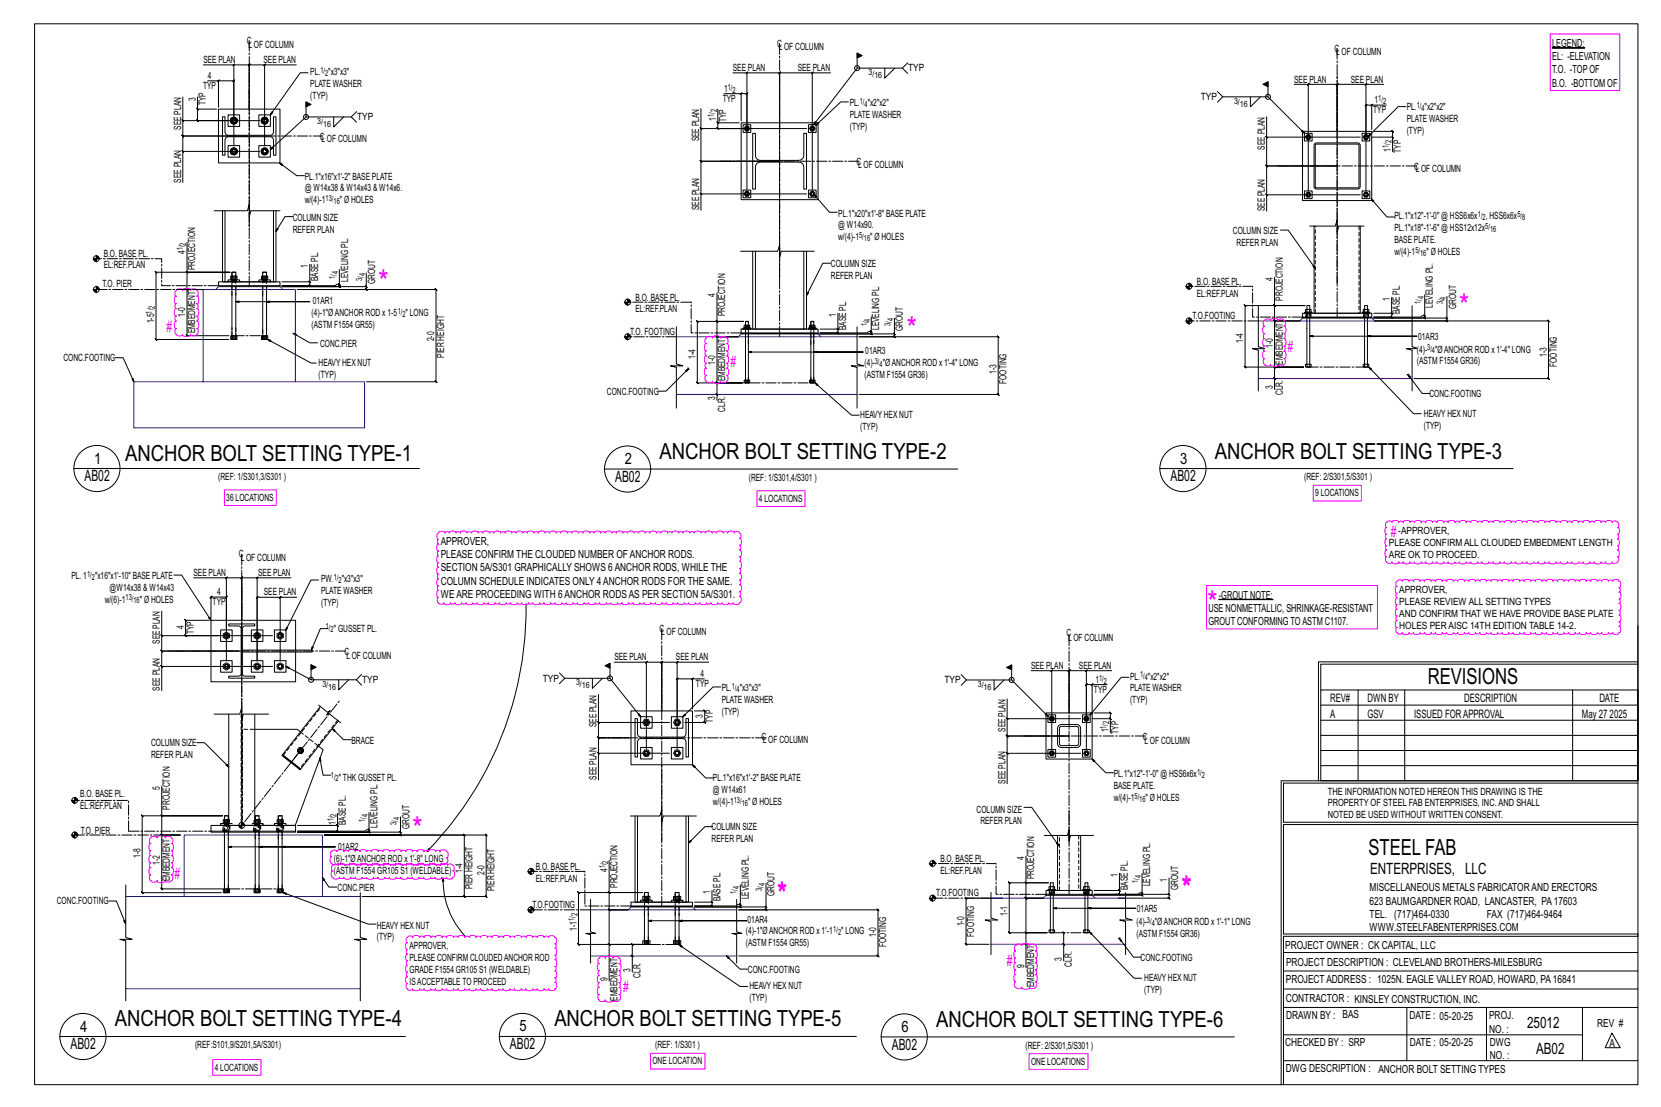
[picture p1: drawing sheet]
<svg xmlns="http://www.w3.org/2000/svg" width="914mm" height="610mm" viewBox="0 0 914 610" stroke-linecap="round" stroke-linejoin="round" font-family="sans-serif">
<defs><g id="words">
<g font-size="17.1" fill="#f0f">
<text x="208" y="161">*</text>
<text x="803" y="174">*</text>
<text x="499" y="186">*</text>
<text x="665" y="338">*</text>
<text x="227" y="462">*</text>
<text x="650" y="494">*</text>
<text x="651" y="495">*</text>
<text x="428" y="499">*</text>
<text x="428" y="498">*</text>
</g>
<g font-size="12.2">
<text x="69" y="254">ANCHOR BOLT SETTING TYPE-1</text>
<text x="363" y="253">ANCHOR BOLT SETTING TYPE-2</text>
<text x="669" y="252">ANCHOR BOLT SETTING TYPE-3</text>
<text x="786" y="377">REVISIONS</text>
<text x="753" y="471">STEEL FAB</text>
<text x="63" y="565">ANCHOR BOLT SETTING TYPE-4</text>
<text x="305" y="565">ANCHOR BOLT SETTING TYPE-5</text>
<text x="515" y="565">ANCHOR BOLT SETTING TYPE-6</text>
</g>
<g font-size="8.6" fill="#f0f">
<text x="92" y="183">#</text>
<text x="709" y="194">#</text>
<text x="402" y="202">#</text>
<text x="766" y="296">#</text>
<text x="96" y="484">#</text>
<text x="554" y="532">#</text>
<text x="343" y="547">#</text>
</g>
<g font-size="8.6">
<text x="52" y="255">1</text>
<text x="344" y="256">2</text>
<text x="650" y="255">3</text>
<text x="47" y="265">AB02</text>
<text x="339" y="265">AB02</text>
<text x="644" y="265">AB02</text>
<text x="754" y="481">ENTERPRISES, LLC</text>
<text x="44" y="568">4</text>
<text x="286" y="568">5</text>
<text x="496" y="568">6</text>
<text x="841" y="566">25012</text>
<text x="39" y="578">AB02</text>
<text x="281" y="578">AB02</text>
<text x="491" y="578">AB02</text>
<text x="846" y="580">AB02</text>
</g>
<g font-size="6.4">
<text x="732" y="386">REV#</text>
<text x="753" y="386">DWN BY</text>
<text x="806" y="386">DESCRIPTION</text>
<text x="880" y="386">DATE</text>
<text x="732" y="395">A</text>
<text x="753" y="395">GSV</text>
<text x="778" y="395">ISSUED FORAPPROVAL</text>
<text x="871" y="395">May 27</text>
<text x="886" y="395">2025</text>
</g>
<g font-size="6.1">
<text x="854" y="26">LEGEND:</text>
<text x="854" y="33">EL: -ELEVATION</text>
<text x="854" y="40">T.O. -TOPOF</text>
<text x="854" y="48">B.O. -BOTTOM OF</text>
<text x="243" y="300">APPROVER,</text>
<text x="243" y="307">PLEASE CONFIRM THE CLOUDED NUMBER OF ANCHOR RODS.</text>
<text x="243" y="315">SECTION 5A/S301 GRAPHICALLY SHOWS 6ANCHOR RODS, WHILE THE</text>
<text x="243" y="322">COLUMN SCHEDULE INDICATES ONLY 4ANCHOR RODS FOR THE SAME.</text>
<text x="243" y="329">WEARE PROCEEDING WITH 6ANCHOR RODSAS PER SECTION 5A/S301.</text>
<text x="671" y="330">-GROUT NOTE:</text>
<text x="665" y="337">USE NONMETTALLIC, SHRINKAGE-RESISTANT</text>
<text x="665" y="344">GROUT CONFORMING TOASTM C1107.</text>
<text x="754" y="491">MISCELLANEOUS METALS FABRICATORAND ERECTORS</text>
<text x="754" y="498">623 BAUMGARDNER ROAD, LANCASTER, PA17603</text>
<text x="754" y="505">TEL. (717)464-0330</text>
<text x="819" y="505">FAX (717)464-9464</text>
<text x="754" y="513">WWW.STEELFABENTERPRISES.COM</text>
<text x="708" y="523">PROJECT OWNER : CK CAPITAL, LLC</text>
<text x="708" y="532">PROJECT DESCRIPTION : CLEVELAND BROTHERS-MILESBURG</text>
<text x="708" y="541">PROJECTADDRESS : 1025N. EAGLE VALLEY ROAD, HOWARD, PA16841</text>
<text x="708" y="552">CONTRACTOR : KINSLEY CONSTRUCTION, INC.</text>
<text x="708" y="561">DRAWN BY : BAS</text>
<text x="776" y="561">DATE : 05-20-25</text>
<text x="820" y="561">PROJ.</text>
<text x="820" y="569">NO. :</text>
<text x="879" y="566">REV #</text>
<text x="708" y="576">CHECKED BY : SRP</text>
<text x="776" y="576">DATE : 05-20-25</text>
<text x="820" y="576">DWG</text>
<text x="886" y="577">A</text>
<text x="820" y="583">NO. :</text>
<text x="708" y="590">DWG DESCRIPTION : ANCHOR BOLT SETTING TYPES</text>
</g>
<g font-size="5.5">
<text x="136" y="24">C</text>
<text x="137" y="27">L</text>
<text x="140" y="27">OF COLUMN</text>
<text x="428" y="26">C</text>
<text x="429" y="28">L</text>
<text x="432" y="28">OF COLUMN</text>
<text x="735" y="29">C</text>
<text x="112" y="35">SEE PLAN</text>
<text x="145" y="35">SEE PLAN</text>
<text x="736" y="30">L</text>
<text x="739" y="30">OF COLUMN</text>
<text x="171" y="41">PL.</text>
<text x="181" y="41">&quot;x3&quot;x3&quot;</text>
<text x="403" y="39">SEE PLAN</text>
<text x="439" y="39">SEE PLAN</text>
<text x="500" y="39">TYP</text>
<text x="114" y="44">4</text>
<text x="171" y="48">PLATE WASHER</text>
<text x="713" y="45">SEE PLAN</text>
<text x="744" y="45">SEE PLAN</text>
<text x="112" y="49">TYP</text>
<text x="399" y="51">1</text>
<text x="108" y="55" transform="rotate(-90 108 55)">3</text>
<text x="113" y="58" transform="rotate(-90 113 58)">TYP</text>
<text x="171" y="54">(TYP)</text>
<text x="398" y="56">TYP</text>
<text x="468" y="58">PL.</text>
<text x="478" y="58">&quot;x2&quot;x2&quot;</text>
<text x="661" y="55">TYP</text>
<text x="757" y="57">1</text>
<text x="468" y="65">PLATE WASHER</text>
<text x="756" y="62">TYP</text>
<text x="774" y="61">PL.</text>
<text x="784" y="61">&quot;x2&quot;x2&quot;</text>
<text x="100" y="71" transform="rotate(-90 100 71)">SEE PLAN</text>
<text x="197" y="66">TYP</text>
<text x="394" y="67" transform="rotate(-90 394 67)">1</text>
<text x="400" y="67" transform="rotate(-90 400 67)">TYP</text>
<text x="468" y="71">(TYP)</text>
<text x="774" y="67">PLATE WASHER</text>
<text x="176" y="77">CLOF COLUMN</text>
<text x="385" y="78" transform="rotate(-90 385 78)">SEE PLAN</text>
<text x="774" y="74">(TYP)</text>
<text x="696" y="82" transform="rotate(-90 696 82)">SEE PLAN</text>
<text x="766" y="83" transform="rotate(-90 766 83)">1</text>
<text x="771" y="84" transform="rotate(-90 771 84)">TYP</text>
<text x="472" y="91">C</text>
<text x="472" y="92">LOF COLUMN</text>
<text x="779" y="94">C</text>
<text x="779" y="95">LOF COLUMN</text>
<text x="100" y="101" transform="rotate(-90 100 101)">SEE PLAN</text>
<text x="168" y="99">PL.1&quot;x16&quot;x1'-2&quot; BASE PLATE</text>
<text x="168" y="105">@ W14x38 &amp; W14x43 &amp; W14x6.</text>
<text x="168" y="112">w/(4)-1</text>
<text x="187" y="112">&quot; Ø HOLES</text>
<text x="385" y="116" transform="rotate(-90 385 116)">SEE PLAN</text>
<text x="461" y="119">PL.1&quot;x20&quot;x1'-8&quot; BASE PLATE</text>
<text x="696" y="116" transform="rotate(-90 696 116)">SEE PLAN</text>
<text x="161" y="122">COLUMN SIZE</text>
<text x="461" y="126">@ W14x90.</text>
<text x="768" y="121">PL.1&quot;x12&quot;-1'-0&quot; @ HSS6x6x</text>
<text x="818" y="121">, HSS6x6x</text>
<text x="161" y="128">REFER PLAN</text>
<text x="679" y="129">COLUMN SIZE</text>
<text x="768" y="127">PL.1&quot;x18&quot;-1'-6&quot; @ HSS12x12x</text>
<text x="461" y="132">w/(4)-1</text>
<text x="479" y="132">&quot; Ø HOLES</text>
<text x="681" y="136">REFER PLAN</text>
<text x="768" y="134">BASE PLATE.</text>
<text x="57" y="141">B.O. BASE PL.</text>
<text x="102" y="140" transform="rotate(-90 102 140)">4</text>
<text x="768" y="140">w/(4)-1</text>
<text x="785" y="140">&quot; Ø HOLES</text>
<text x="57" y="148">EL:REF.PLAN</text>
<text x="107" y="149" transform="rotate(-90 107 149)">PROJECTION</text>
<text x="170" y="148" transform="rotate(-90 170 148)">1</text>
<text x="457" y="147">COLUMN SIZE</text>
<text x="175" y="155" transform="rotate(-90 175 155)">BASE PL.</text>
<text x="192" y="155" transform="rotate(-90 192 155)">LEVELING PL.</text>
<text x="457" y="154">REFER PLAN</text>
<text x="701" y="155" transform="rotate(-90 701 155)">4</text>
<text x="56" y="158">T.O. PIER</text>
<text x="207" y="156" transform="rotate(-90 207 156)">GROUT</text>
<text x="659" y="157">B.O. BASE PL.</text>
<text x="172" y="167">01AR1</text>
<text x="350" y="166">B.O. BASE PL.</text>
<text x="394" y="163" transform="rotate(-90 394 163)">4</text>
<text x="659" y="163">EL:REF.PLAN</text>
<text x="706" y="166" transform="rotate(-90 706 166)">PROJECTION</text>
<text x="765" y="166" transform="rotate(-90 765 166)">1</text>
<text x="350" y="172">EL:REF.PLAN</text>
<text x="771" y="173" transform="rotate(-90 771 173)">BASE PL.</text>
<text x="789" y="170" transform="rotate(-90 789 170)">LEVELING PL.</text>
<text x="802" y="170" transform="rotate(-90 802 170)">GROUT</text>
<text x="85" y="178" transform="rotate(-90 85 178)">1-5</text>
<text x="102" y="175" transform="rotate(-90 102 175)">1-0</text>
<text x="172" y="174">(4)-1&quot;ØANCHOR ROD x 1-5</text>
<text x="223" y="174">&quot; LONG</text>
<text x="399" y="174" transform="rotate(-90 399 174)">PROJECTION</text>
<text x="460" y="175" transform="rotate(-90 460 175)">1</text>
<text x="657" y="176">T.O.FOOTING</text>
<text x="107" y="184" transform="rotate(-90 107 184)">EMBEDMENT</text>
<text x="172" y="181">(ASTM F1554 GR55)</text>
<text x="347" y="185">T.O. FOOTING</text>
<text x="466" y="182" transform="rotate(-90 466 182)">BASE PL.</text>
<text x="484" y="182" transform="rotate(-90 484 182)">LEVELING PL.</text>
<text x="497" y="182" transform="rotate(-90 497 182)">GROUT</text>
<text x="176" y="191">CONC.PIER</text>
<text x="239" y="188" transform="rotate(-90 239 188)">2-0</text>
<text x="684" y="189" transform="rotate(-90 684 189)">1-4</text>
<text x="701" y="192" transform="rotate(-90 701 192)">1-0</text>
<text x="781" y="187">01AR3</text>
<text x="245" y="197" transform="rotate(-90 245 197)">PIER HEIGHT</text>
<text x="383" y="198" transform="rotate(-90 383 198)">1-4</text>
<text x="476" y="195">01AR3</text>
<text x="780" y="194">(4)-</text>
<text x="790" y="194">&quot;ØANCHOR ROD x 1'-4&quot; LONG</text>
<text x="851" y="196" transform="rotate(-90 851 196)">1-3</text>
<text x="35" y="199">CONC.FOOTING</text>
<text x="175" y="202">HEAVYHEX NUT</text>
<text x="394" y="201" transform="rotate(-90 394 201)">1-0</text>
<text x="476" y="202">(4)-</text>
<text x="486" y="202">&quot;ØANCHOR ROD x 1'-4&quot; LONG</text>
<text x="706" y="201" transform="rotate(-90 706 201)">EMBEDMENT</text>
<text x="780" y="201">(ASTM F1554 GR36)</text>
<text x="857" y="202" transform="rotate(-90 857 202)">FOOTING</text>
<text x="175" y="208">(TYP)</text>
<text x="399" y="210" transform="rotate(-90 399 210)">EMBEDMENT</text>
<text x="476" y="208">(ASTM F1554 GR36)</text>
<text x="549" y="206" transform="rotate(-90 549 206)">1-3</text>
<text x="554" y="211" transform="rotate(-90 554 211)">FOOTING</text>
<text x="701" y="214" transform="rotate(-90 701 214)">3</text>
<text x="334" y="217">CONC.FOOTING</text>
<text x="394" y="220" transform="rotate(-90 394 220)">3</text>
<text x="706" y="218" transform="rotate(-90 706 218)">CLR.</text>
<text x="787" y="219">CONC.FOOTING</text>
<text x="399" y="227" transform="rotate(-90 399 227)">CLR.</text>
<text x="474" y="230">HEAVYHEX NUT</text>
<text x="784" y="229">HEAVYHEX NUT</text>
<text x="474" y="237">(TYP)</text>
<text x="784" y="236">(TYP)</text>
<text x="120" y="265">(REF: 1/S301,3/S301 )</text>
<text x="412" y="265">(REF: 1/S301,4/S301 )</text>
<text x="718" y="265">(REF: 2/S301,5/S301 )</text>
<text x="125" y="276">36 LOCATIONS</text>
<text x="724" y="273">9 LOCATIONS</text>
<text x="418" y="276">4 LOCATIONS</text>
<text x="770" y="294">-APPROVER,</text>
<text x="765" y="301">PLEASE CONFIRM ALL CLOUDED EMBEDMENT LENGTH</text>
<text x="131" y="307">C</text>
<text x="132" y="309">L</text>
<text x="135" y="309">OF COLUMN</text>
<text x="765" y="307">ARE OK TO PROCEED.</text>
<text x="107" y="317">SEE PLAN</text>
<text x="142" y="317">SEE PLAN</text>
<text x="39" y="319">PL. 1</text>
<text x="52" y="319">&quot;x16&quot;x1'-10&quot; BASE PLATE</text>
<text x="177" y="321">PW.</text>
<text x="188" y="321">&quot;x3&quot;x3&quot;</text>
<text x="60" y="325">@W14x38 &amp; W14x43</text>
<text x="120" y="328">4</text>
<text x="145" y="328">SEE PLAN</text>
<text x="177" y="327">PLATE WASHER</text>
<text x="770" y="327">APPROVER,</text>
<text x="58" y="332">w/(6)-1</text>
<text x="77" y="332">&quot; Ø HOLES</text>
<text x="117" y="333">TYP</text>
<text x="177" y="334">(TYP)</text>
<text x="770" y="333">PLEASE REVIEW ALL SETTING TYPES</text>
<text x="770" y="340">AND CONFIRM THAT WE HAVE PROVIDE BASE PLATE</text>
<text x="101" y="347" transform="rotate(-90 101 347)">4</text>
<text x="184" y="348">&quot; GUSSET PL.</text>
<text x="770" y="346">HOLES PER AISC 14TH EDITION TABLE 14-2.</text>
<text x="107" y="349" transform="rotate(-90 107 349)">TYP</text>
<text x="363" y="348">C</text>
<text x="364" y="349">LOF COLUMN</text>
<text x="587" y="350">C</text>
<text x="588" y="353">L</text>
<text x="591" y="353">OF COLUMN</text>
<text x="88" y="355" transform="rotate(-90 88 355)">SEE PLAN</text>
<text x="190" y="360">C</text>
<text x="191" y="363">LOF COLUMN</text>
<text x="338" y="364">SEE PLAN</text>
<text x="372" y="364">SEE PLAN</text>
<text x="568" y="368">SEE PLAN</text>
<text x="594" y="368">SEE PLAN</text>
<text x="199" y="376">TYP</text>
<text x="299" y="375">TYP</text>
<text x="386" y="373">4</text>
<text x="520" y="376">TYP</text>
<text x="603" y="376">1</text>
<text x="622" y="374">PL.</text>
<text x="632" y="374">&quot;x2&quot;x2&quot;</text>
<text x="88" y="380" transform="rotate(-90 88 380)">SEE PLAN</text>
<text x="383" y="378">TYP</text>
<text x="397" y="381">PL.</text>
<text x="407" y="381">&quot;x3&quot;x3&quot;</text>
<text x="602" y="382">TYP</text>
<text x="622" y="381">PLATE WASHER</text>
<text x="397" y="387">PLATE WASHER</text>
<text x="622" y="387">(TYP)</text>
<text x="387" y="396" transform="rotate(-90 387 396)">3</text>
<text x="397" y="394">(TYP)</text>
<text x="328" y="400" transform="rotate(-90 328 400)">SEE PLAN</text>
<text x="392" y="398" transform="rotate(-90 392 398)">TYP</text>
<text x="419" y="408">C</text>
<text x="553" y="403" transform="rotate(-90 553 403)">SEE PLAN</text>
<text x="610" y="403" transform="rotate(-90 610 403)">1</text>
<text x="616" y="404" transform="rotate(-90 616 404)">TYP</text>
<text x="629" y="407">C</text>
<text x="83" y="411">COLUMN SIZE</text>
<text x="194" y="410">BRACE</text>
<text x="420" y="409">LOF COLUMN</text>
<text x="630" y="410">LOF COLUMN</text>
<text x="83" y="417">REFER PLAN</text>
<text x="187" y="430">&quot; THK GUSSET PL.</text>
<text x="328" y="429" transform="rotate(-90 328 429)">SEE PLAN</text>
<text x="392" y="430">PL.1&quot;x16&quot;x1'-2&quot; BASE PLATE</text>
<text x="553" y="432" transform="rotate(-90 553 432)">SEE PLAN</text>
<text x="613" y="428">PL.1&quot;x12&quot;-1'-0&quot; @ HSS6x6x</text>
<text x="88" y="435" transform="rotate(-90 88 435)">5</text>
<text x="392" y="437">@ W14x61</text>
<text x="613" y="435">BASE PLATE.</text>
<text x="731" y="438">THE INFORMATION NOTED HEREON THIS DRAWING IS THE</text>
<text x="44" y="439">B.O. BASE PL.</text>
<text x="392" y="443">w/(4)-1</text>
<text x="412" y="443">&quot; Ø HOLES</text>
<text x="613" y="441">w/(4)-1</text>
<text x="631" y="441">&quot; Ø HOLES</text>
<text x="44" y="446">EL:REF.PLAN</text>
<text x="94" y="446" transform="rotate(-90 94 446)">PROJECTION</text>
<text x="538" y="447">COLUMN SIZE</text>
<text x="731" y="444">PROPERTY OF STEEL FAB ENTERPRISES, INC.AND SHALL</text>
<text x="185" y="454" transform="rotate(-90 185 454)">1</text>
<text x="190" y="454" transform="rotate(-90 190 454)">BASE PL.</text>
<text x="540" y="454">REFER PLAN</text>
<text x="731" y="451">NOTED BE USED WITHOUT WRITTEN CONSENT.</text>
<text x="44" y="459">T.O. PIER</text>
<text x="208" y="456" transform="rotate(-90 208 456)">LEVELING PL.</text>
<text x="225" y="457" transform="rotate(-90 225 457)">GROUT</text>
<text x="392" y="457">COLUMN SIZE</text>
<text x="392" y="463">REFER PLAN</text>
<text x="77" y="472" transform="rotate(-90 77 472)">1-8</text>
<text x="186" y="468">01AR2</text>
<text x="564" y="473" transform="rotate(-90 564 473)">4</text>
<text x="88" y="476" transform="rotate(-90 88 476)">1-2</text>
<text x="184" y="475">(6)-1&quot;ØANCHOR ROD x 1'-8&quot; LONG</text>
<text x="295" y="479">B.O. BASE PL.</text>
<text x="518" y="475">B.O. BASE PL.</text>
<text x="94" y="485" transform="rotate(-90 94 485)">EMBEDMENT</text>
<text x="184" y="481">(ASTM F1554 GR105 S1 (WELDABLE)</text>
<text x="255" y="481" transform="rotate(-90 255 481)">1-4</text>
<text x="267" y="482" transform="rotate(-90 267 482)">2-0</text>
<text x="295" y="485">EL:REF.PLAN</text>
<text x="334" y="480" transform="rotate(-90 334 480)">4</text>
<text x="518" y="481">EL:REF.PLAN</text>
<text x="569" y="484" transform="rotate(-90 569 484)">PROJECTION</text>
<text x="615" y="483" transform="rotate(-90 615 483)">1</text>
<text x="643" y="486" transform="rotate(-90 643 486)">1</text>
<text x="186" y="491">CONC.PIER</text>
<text x="260" y="490" transform="rotate(-90 260 490)">PIER HEIGHT</text>
<text x="272" y="491" transform="rotate(-90 272 491)">PIER HEIGHT</text>
<text x="340" y="489" transform="rotate(-90 340 489)">PROJECTION</text>
<text x="621" y="490" transform="rotate(-90 621 490)">BASE PL.</text>
<text x="633" y="488" transform="rotate(-90 633 488)">LEVELING PL.</text>
<text x="649" y="490" transform="rotate(-90 649 490)">GROUT</text>
<text x="31" y="498">CONC.FOOTING</text>
<text x="391" y="492" transform="rotate(-90 391 492)">1</text>
<text x="397" y="496" transform="rotate(-90 397 496)">BASE PL.</text>
<text x="412" y="495" transform="rotate(-90 412 495)">LEVELING PL.</text>
<text x="426" y="493" transform="rotate(-90 426 493)">GROUT</text>
<text x="515" y="494">T.O.FOOTING</text>
<text x="293" y="500">T.O.FOOTING</text>
<text x="626" y="502">01AR5</text>
<text x="412" y="509">01AR4</text>
<text x="555" y="504" transform="rotate(-90 555 504)">1-1</text>
<text x="626" y="509">(4)-</text>
<text x="636" y="509">&quot;ØANCHOR ROD x 1'-1&quot; LONG</text>
<text x="207" y="511">HEAVYHEX NUT</text>
<text x="317" y="513" transform="rotate(-90 317 513)">1-1</text>
<text x="411" y="514">(4)-1&quot;ØANCHOR ROD x 1'-1</text>
<text x="463" y="514">&quot; LONG</text>
<text x="482" y="516" transform="rotate(-90 482 516)">1-0</text>
<text x="531" y="510" transform="rotate(-90 531 510)">1-0</text>
<text x="536" y="516" transform="rotate(-90 536 516)">FOOTING</text>
<text x="626" y="516">(ASTM F1554 GR36)</text>
<text x="207" y="518">(TYP)</text>
<text x="411" y="521">(ASTM F1554 GR55)</text>
<text x="488" y="522" transform="rotate(-90 488 522)">FOOTING</text>
<text x="225" y="523">APPROVER,</text>
<text x="225" y="529">PLEASE CONFIRM CLOUDEDANCHOR ROD</text>
<text x="564" y="533" transform="rotate(-90 564 533)">9</text>
<text x="585" y="529" transform="rotate(-90 585 529)">3</text>
<text x="590" y="532" transform="rotate(-90 590 532)">CLR.</text>
<text x="628" y="529">CONC.FOOTING</text>
<text x="225" y="536">GRADE F1554 GR105 S1 (WELDABLE)</text>
<text x="347" y="535" transform="rotate(-90 347 535)">3</text>
<text x="353" y="538" transform="rotate(-90 353 538)">CLR.</text>
<text x="412" y="536">CONC.FOOTING</text>
<text x="225" y="542">ISACCEPTABLETO PROCEED</text>
<text x="334" y="540" transform="rotate(-90 334 540)">9</text>
<text x="413" y="544">HEAVYHEX NUT</text>
<text x="569" y="544" transform="rotate(-90 569 544)">EMBEDMENT</text>
<text x="630" y="540">HEAVYHEX NUT</text>
<text x="340" y="551" transform="rotate(-90 340 551)">EMBEDMENT</text>
<text x="413" y="551">(TYP)</text>
<text x="630" y="547">(TYP)</text>
<text x="107" y="577">(REF:S101,9/S201,5A/S301)</text>
<text x="361" y="577">(REF: 1/S301 )</text>
<text x="565" y="578">(REF: 2/S301,5/S301 )</text>
<text x="359" y="586">ONE LOCATION</text>
<text x="568" y="586">ONE LOCATIONS</text>
<text x="118" y="590">4 LOCATIONS</text>
</g>
<g font-size="4.7">
<text x="176" y="40">1/</text>
<text x="179" y="42">2</text>
<text x="478" y="41">3/</text>
<text x="481" y="43">16</text>
<text x="401" y="49">1/</text>
<text x="403" y="51">2</text>
<text x="473" y="57">1/</text>
<text x="476" y="59">4</text>
<text x="679" y="57">3/</text>
<text x="683" y="59">16</text>
<text x="759" y="56">1/</text>
<text x="761" y="57">2</text>
<text x="780" y="59">1/</text>
<text x="393" y="64" transform="rotate(-90 393 64)">1/</text>
<text x="395" y="62" transform="rotate(-90 395 62)">2</text>
<text x="783" y="61">4</text>
<text x="175" y="68">3/</text>
<text x="178" y="70">16</text>
<text x="764" y="81" transform="rotate(-90 764 81)">1/</text>
<text x="766" y="79" transform="rotate(-90 766 79)">2</text>
<text x="179" y="111">13/</text>
<text x="184" y="112">16</text>
<text x="814" y="120">1/</text>
<text x="835" y="120">5/</text>
<text x="816" y="121">2</text>
<text x="838" y="121">8</text>
<text x="473" y="131">5/</text>
<text x="818" y="126">5/</text>
<text x="820" y="128">16</text>
<text x="101" y="138" transform="rotate(-90 101 138)">1/</text>
<text x="102" y="135" transform="rotate(-90 102 135)">2</text>
<text x="476" y="133">16</text>
<text x="779" y="139">5/</text>
<text x="782" y="141">16</text>
<text x="185" y="154" transform="rotate(-90 185 154)">1/</text>
<text x="186" y="151" transform="rotate(-90 186 151)">4</text>
<text x="199" y="155" transform="rotate(-90 199 155)">3/</text>
<text x="201" y="152" transform="rotate(-90 201 152)">4</text>
<text x="782" y="167" transform="rotate(-90 782 167)">1/</text>
<text x="784" y="165" transform="rotate(-90 784 165)">4</text>
<text x="794" y="168" transform="rotate(-90 794 168)">3/</text>
<text x="796" y="165" transform="rotate(-90 796 165)">4</text>
<text x="84" y="173" transform="rotate(-90 84 173)">1/</text>
<text x="85" y="170" transform="rotate(-90 85 170)">2</text>
<text x="219" y="173">1/</text>
<text x="222" y="174">2</text>
<text x="477" y="180" transform="rotate(-90 477 180)">1/</text>
<text x="479" y="177" transform="rotate(-90 479 177)">4</text>
<text x="490" y="180" transform="rotate(-90 490 180)">3/</text>
<text x="492" y="177" transform="rotate(-90 492 177)">4</text>
<text x="786" y="193">3/</text>
<text x="788" y="195">4</text>
<text x="482" y="200">3/</text>
<text x="484" y="202">4</text>
<text x="48" y="318">1/</text>
<text x="51" y="319">2</text>
<text x="184" y="319">1/</text>
<text x="186" y="321">2</text>
<text x="69" y="331">13/</text>
<text x="73" y="332">16</text>
<text x="179" y="347">1/</text>
<text x="182" y="348">2</text>
<text x="317" y="377">3/</text>
<text x="605" y="375">1/</text>
<text x="608" y="376">2</text>
<text x="628" y="373">1/</text>
<text x="630" y="375">4</text>
<text x="177" y="378">3/</text>
<text x="181" y="380">16</text>
<text x="320" y="379">16</text>
<text x="403" y="379">1/</text>
<text x="405" y="381">4</text>
<text x="538" y="378">3/</text>
<text x="542" y="380">16</text>
<text x="609" y="401" transform="rotate(-90 609 401)">1/</text>
<text x="611" y="399" transform="rotate(-90 611 399)">2</text>
<text x="182" y="429">1/</text>
<text x="185" y="430">2</text>
<text x="659" y="427">1/</text>
<text x="662" y="428">2</text>
<text x="404" y="442">13/</text>
<text x="408" y="444">16</text>
<text x="625" y="440">5/</text>
<text x="627" y="441">16</text>
<text x="185" y="450" transform="rotate(-90 185 450)">2</text>
<text x="184" y="452" transform="rotate(-90 184 452)">1/</text>
<text x="201" y="453" transform="rotate(-90 201 453)">1/</text>
<text x="203" y="450" transform="rotate(-90 203 450)">4</text>
<text x="218" y="454" transform="rotate(-90 218 454)">3/</text>
<text x="220" y="452" transform="rotate(-90 220 452)">4</text>
<text x="333" y="478" transform="rotate(-90 333 478)">1/</text>
<text x="335" y="476" transform="rotate(-90 335 476)">2</text>
<text x="628" y="483" transform="rotate(-90 628 483)">4</text>
<text x="407" y="490" transform="rotate(-90 407 490)">4</text>
<text x="419" y="491" transform="rotate(-90 419 491)">3/</text>
<text x="421" y="488" transform="rotate(-90 421 488)">4</text>
<text x="626" y="486" transform="rotate(-90 626 486)">1/</text>
<text x="405" y="492" transform="rotate(-90 405 492)">1/</text>
<text x="316" y="507" transform="rotate(-90 316 507)">1/</text>
<text x="318" y="505" transform="rotate(-90 318 505)">2</text>
<text x="631" y="508">3/</text>
<text x="634" y="510">4</text>
<text x="459" y="513">1/</text>
<text x="461" y="515">2</text>
</g>
</g></defs>
<g fill="#000" stroke="#000" stroke-width=".55">
<path d="M472 29l3 2-3 1zM854 26h18zM168 56l3 1-3 2zM695 46l3-1v3zM127 66v1zM127 68h2zM127 65h2zM129 68h1zM128 66a1.1 1.1 0 0 0 1 1 1.1 1.1 0 0 0 1-1l-1 2zM128 65h1l1 1a1.1 1.1 0 0 0-1-1 1.1 1.1 0 0 0-1 1zM129 65h1zM130 66h1z"/>
<path d="M130 66v1zM144 66v1zM144 68h1zM144 65h1zM146 68h1zM145 66a1.1 1.1 0 0 0 1 1 1.1 1.1 0 0 0 1-1l-1 2zM145 65h1l1 1a1.1 1.1 0 0 0-1-1 1.1 1.1 0 0 0-1 1zM145 66l1-1 1 1a1.1 1.1 0 0 0-1-1 1.1 1.1 0 0 0-1 1zM146 65h1zM147 66h1zM147 66v1zM410 71a.9 .9 0 0 0 1 1 .9 .9 0 0 0 1-1l-1 1z"/>
<path d="M411 70h1v1a.9 .9 0 0 0-1-1 .9 .9 0 0 0-1 1zM446 71a.9 .9 0 0 0 1 1 .9 .9 0 0 0 1-1l-1 1zM447 70h1v1a.9 .9 0 0 0-1-1 .9 .9 0 0 0-1 1zM719 76a.9 .9 0 0 0 1 0 .9 .9 0 0 0 1 0h-1zM720 75h1v1a.9 .9 0 0 0-1-1 .9 .9 0 0 0-1 1zM751 76a.9 .9 0 0 0 1 0 .9 .9 0 0 0 1 0h-1zM751 75h1l1 1a.9 .9 0 0 0-1-1 .9 .9 0 0 0-1 1zM127 83v1zM127 84l2 1zM127 82l2-1zM129 85l1-1zM128 83a1.1 1.1 0 0 0 1 1 1.1 1.1 0 0 0 1-1l-1 1z"/>
<path d="M128 82h1l1 1a1.1 1.1 0 0 0-1-1 1.1 1.1 0 0 0-1 1zM129 81l1 1zM130 83h1zM130 83v1zM144 83v1zM144 84l1 1zM144 82l1-1zM146 85l1-1zM145 83a1.1 1.1 0 0 0 1 1 1.1 1.1 0 0 0 1-1l-1 1zM145 82h1l1 1a1.1 1.1 0 0 0-1-1 1.1 1.1 0 0 0-1 1zM145 83l1-1 1 1a1.1 1.1 0 0 0-1-1 1.1 1.1 0 0 0-1 1zM146 81l1 1z"/>
<path d="M147 83h1zM147 83v1zM410 107a.9 .9 0 0 0 1 1 .9 .9 0 0 0 1-1l-1 1zM411 106h1v1a.9 .9 0 0 0-1-1 .9 .9 0 0 0-1 1zM446 107a.9 .9 0 0 0 1 1 .9 .9 0 0 0 1-1l-1 1zM447 106h1v1a.9 .9 0 0 0-1-1 .9 .9 0 0 0-1 1zM719 107a.9 .9 0 0 0 1 1 .9 .9 0 0 0 1-1l-1 1zM720 107h1a.9 .9 0 0 0-1-1 .9 .9 0 0 0-1 1zM751 107a.9 .9 0 0 0 1 1 .9 .9 0 0 0 1-1l-1 1zM751 107h1h1a.9 .9 0 0 0-1-1 .9 .9 0 0 0-1 1zM671 330h30zM123 350a1.1 1.1 0 0 0 2 1 1.1 1.1 0 0 0 1-1l-1 1z"/>
<path d="M124 349h1l1 1a1.1 1.1 0 0 0-1-1 1.1 1.1 0 0 0-2 1zM140 350a1.1 1.1 0 0 0 2 1 1.1 1.1 0 0 0 1-1l-1 1zM141 349h1l1 1a1.1 1.1 0 0 0-1-1 1.1 1.1 0 0 0-2 1zM153 350a1.1 1.1 0 0 0 1 1 1.1 1.1 0 0 0 1-1l-1 1zM153 349h2v1a1.1 1.1 0 0 0-1-1 1.1 1.1 0 0 0-1 1zM123 367a1.1 1.1 0 0 0 2 1 1.1 1.1 0 0 0 1-1l-1 1zM124 366h1l1 1a1.1 1.1 0 0 0-1-1 1.1 1.1 0 0 0-2 1zM140 367a1.1 1.1 0 0 0 2 1 1.1 1.1 0 0 0 1-1l-1 1zM141 366h1l1 1a1.1 1.1 0 0 0-1-1 1.1 1.1 0 0 0-2 1zM153 367a1.1 1.1 0 0 0 1 1 1.1 1.1 0 0 0 1-1l-1 1zM153 366h2v1a1.1 1.1 0 0 0-1-1 1.1 1.1 0 0 0-1 1zM171 366l3 1-3 2z"/>
<path d="M333 367l3-2v3zM554 368l3-2v3zM355 398a1.1 1.1 0 0 0 1 1 1.1 1.1 0 0 0 1-1l-1 1zM355 397h1l1 1a1.1 1.1 0 0 0-1-1 1.1 1.1 0 0 0-1 1zM372 398a1.1 1.1 0 0 0 1 1 1.1 1.1 0 0 0 1-1l-1 1zM372 397h1l1 1a1.1 1.1 0 0 0-1-1 1.1 1.1 0 0 0-1 1zM578 396a.9 .9 0 0 0 1 1 .9 .9 0 0 0 1-1l-1 1zM578 395h1l1 1a.9 .9 0 0 0-1-1 .9 .9 0 0 0-1 1zM597 396a.9 .9 0 0 0 1 1 .9 .9 0 0 0 1-1l-1 1zM597 395h1l1 1a.9 .9 0 0 0-1-1 .9 .9 0 0 0-1 1zM355 415a1.1 1.1 0 0 0 1 1 1.1 1.1 0 0 0 1-1l-1 1zM355 414h1l1 1a1.1 1.1 0 0 0-1-1 1.1 1.1 0 0 0-1 1z"/>
<path d="M372 415a1.1 1.1 0 0 0 1 1 1.1 1.1 0 0 0 1-1l-1 1zM372 414h1l1 1a1.1 1.1 0 0 0-1-1 1.1 1.1 0 0 0-1 1zM578 415a.9 .9 0 0 0 1 1 .9 .9 0 0 0 1-1l-1 1zM578 414h1l1 1a.9 .9 0 0 0-1-1 .9 .9 0 0 0-1 1zM597 415a.9 .9 0 0 0 1 1 .9 .9 0 0 0 1-1l-1 1zM597 414h1l1 1a.9 .9 0 0 0-1-1 .9 .9 0 0 0-1 1z"/>
</g>
<g fill="none" stroke="#000" stroke-width=".55">
<path d="M19 13h883v584h-883zM112 36h17v44M129 36h-1l1-1zM129 36h8l1-1-1 1v24v-24l1-1-1 1h9M146 36v-1l-1 1zM163 36h-17v44M412 40l-1 1zM448 40l-1 1zM472 29v9h25l3-3M472 38l-24 31M487 38v5l6-5M497 38l3 2"/>
<path d="M101 53v13h42M108 60l1 1zM109 53v7h10M114 45h6v14M120 45l1-1zM120 45h9h-1l1-1v1v18M168 56v8h25l3-3M170 40h-5l-16 23M386 60v11h58M399 52h9v15M403 40h8v65M408 52h3l1-1-1 1v17"/>
<path d="M409 51l-1 1zM411 40h18v1l1-1h-1v30v-30v1l1-1h-1h18M457 40h-10v65M467 56h-4l-14 13M673 53l-3 3M688 53v6l6-6M698 45v8h-25l-3-3M698 53l20 20M713 46h7v59M720 46h16v1l1-1h-1v26v-26v1l1-1h-1h16M721 46l-1 1zM752 46l-1 1z"/>
<path d="M755 58h-3v-1l-1 1h1v16M756 57l-1 1zM762 46h-10v59M763 58h-8v13M774 59h-4l-17 16M100 66l1 1zM101 66v9l-1-1 1 1h35h-35l-1-1 1 1v8M109 60v6h-1l1 1v-1h17M120 60h34v30h-34zM122 64h2v9v1l2 1 23-1 2-1v-9h1v21h-1v-8l-1-1-1-1h-24l-1 2v8h-2zM126 63h6v7h-6zM127 65l2-1 1 1v2l-1 1-2-1z"/>
<path d="M142 63h7v7h-7zM144 65l2-1 1 1v2l-1 1-2-1zM168 64l-19 18M184 64v6l5-6M193 64l3 3M385 70l1 1zM386 71v18l-1-1 1 1h43h-43l-1-1 1 1v18M395 67l1 1zM395 60v8h12M395 68v3v-1l1 1h-1h13M408 68h42v42h-42zM409 69h4v4h-4z"/>
<path d="M410 69h2l1 2-1 1h-2v-1zM414 73h2v13a2.7 2.7 0 0 0 3 2h21a2.7 2.7 0 0 0 2-2v-13h2v31h-2v-12a2.7 2.7 0 0 0-2-3h-21a2.7 2.7 0 0 0-3 3v12h-2zM445 69h4v4h-4zM446 69h2l1 2-1 1h-2v-1zM697 75l1 1zM697 76v15l1 1-1-1h39h-39l1 1-1-1v16M697 64v12h52M717 72h38v38h-38zM718 73h4v5h-4zM719 74h2l1 2-1 1h-2v-1zM724 79h24v25h-24zM724 80h24v23h-24z"/>
<path d="M750 73h4v5h-4zM751 74h2l1 2-1 1h-2l-1-1zM755 76h12v7M756 72h11h-1l1 1v-1v4M766 75l1 1zM100 83l1 1zM126 80h6v7h-6zM127 82l2-1 1 1v2l-1 1-2-1zM142 80h7v7h-7zM143 83h-42v18M144 82l2-1 1 1v2l-1 1-2-1zM154 90l9 7h5"/>
<path d="M118 116h18l1-3v6l1-3h16M123 116v39h1v-39M151 116v39h1v-39M161 119h-4l-5 8M385 106l1 1zM409 105h4v4h-4zM410 105h2l1 2-1 1h-2v-1zM444 107h-58v9M445 105h4v4h-4zM446 105h2l1 2-1 1h-2v-1zM448 107l9 10h4M697 107l1 1z"/>
<path d="M718 105h4v4h-4zM719 106h2l1 1-1 2h-2v-2zM749 107h-52v9M750 105h4v4h-4zM751 106h2l1 1-1 2h-2l-1-2zM755 110l9 9h4M103 134v16h24h-41l-1-1 1 1v37l-1-1 1 1h40M408 138h20l1-3v7l1-4h18M414 138v43h2v-43M443 138v43h1v-43M705 127h4l15 21M721 125h14l1-4v7l1-3h14"/>
<path d="M723 125v48h26v-48M51 142h4M51 159h4M51 143l2 1M52 160l1 1M52 142l1 2M52 159l1 2M52 142l1 1M52 159l1 1M53 142v1M53 159v1M53 141l1 1"/>
<path d="M53 142h1M53 141l2 1M53 142h.1M53 141v3M53 158l1 1M53 159h1M53 158l2 1M53 159h.1M53 158v3M102 149l1 1zM103 150v9h-1l1 1v-1h8h-8h-1l1 1v-1v26l-1-1 1 1h23M120 155h34v2h-34z"/>
<path d="M120 157v1h34v-1M124 155h2M126 154h6v1h-6zM127 152h2v2h-2zM128 152v-2h2v2M128 154h.1M128 158v27M129 152h1v2h-1M130 154h.1M130 158v27M132 155h11M143 154h6v1h-6z"/>
<path d="M144 152h2v2h-2zM145 152v-2h2v2M145 154h.1M145 158v27M146 152h1v2h-1M147 154h.1M147 158v27M149 155h2M170 155l1 1zM171 146v9h-16M186 156l1 1zM187 148v9h-2h-30h16v1l-1-1h1v-2"/>
<path d="M201 157l1 1zM202 150v8h-47h32l-1-1 1 1v-1M202 158v1h-1l1 1v-1h-38h76l1 1-1-1v51l1 1-1-1h-38M457 145h-4l-9 18M653 158h3M653 158l1 1M653 158l2 1M654 158h1M655 157l1 1M655 157v1M655 156l1 2M655 156v4"/>
<path d="M655 156l1 1M702 153v15h16h-33l1 1-1-1v34l1 1-1-1h33h-16v1l-1-1h1v-25l-1-1 1 1h13h-13l-1-1 1 1v-9M130 166h41h-24M344 166h3M344 167l1 1M344 166l2 2M345 166l1 1M346 166h.1M346 165l1 1M346 165v3M372 180v20l4 1h-7l3 1v23M394 176l1 1z"/>
<path d="M395 161v16h14h-25l-1-1 1 1v34l-1-1 1 1h25h-14l-1-1 1 1v-26v1l-1-1h1h11h-11v1l-1-1h1v-8M410 179h2v2h-2zM446 179h2v2h-2zM461 173v8h-10M472 180v20l3 1h-6l3 1v23M480 175v8h-2h-1h-26h10l1 1-1-1v-2M492 175v9h-42M653 177h3M653 177l1 1M653 177l2 1M654 177h1M655 176l1 1"/>
<path d="M655 176v1M655 175l1 2M655 175v4M655 175l1 1M693 168v23l2 1M701 168l1 1zM717 175h38h-38v-2h38v2M718 173v-1h4v1M719 175v26v1M719 172h.1M719 170h2v2h-2zM719 172v-2v-2h2v2h1v2h-1"/>
<path d="M721 175v26h1v1h-3M721 172h.1M750 173v-1h4v1M751 175v26h-1v1h1M751 172h.1M751 170h2v2h-2zM751 172h-1v-2h1v-2h2v2h1v2h-1M753 175v26h1v1h-3M753 172h.1M766 172l1 1zM766 164v9h-10M777 168v23l3 1"/>
<path d="M784 173l1 1zM784 162v12h-1l-1 1h-26h10h1l-1-1v1v-2M796 175l1 1zM797 163v12h-41h28l1 1-1-1v-1M797 175v2l-1-1 1 1h-40h95v-1l1 1h-1v31l1 1-1-1h-74M64 197h4l6 13M127 185h2v2h-2zM128 187h2M129 185h1v2h-1M144 185h2v2h-2zM145 187h.1M146 185h1v2h-1"/>
<path d="M147 187h-2M147 187l24 13h3M161 184l10 5h4M344 185h3M344 186l1 1M344 185l2 2M345 185l1 1M346 184l1 1M346 185h.1M346 184v3M408 183h42v1h-42zM408 183v-2h42v2"/>
<path d="M409 181h4M410 184v25v2M410 181h.1M410 181v-2v-2h2v2h1v2h-1M412 184v25h1v2h-3M412 194h63h-27M412 181h.1M416 181h27M445 181h4M446 184v25v2M446 181h.1M446 181v-2v-2h2v2h1v2h-1"/>
<path d="M448 184v25h1v2h-3M448 181h.1M461 181l1 1zM479 182l1 1zM480 183v1l-1-1 1 1h-29M492 183l1 1zM492 184v1l1 1-1-1h-19h77h-1l1 1v-1v32h-1l1 1v-1h-77M695 192h1h-7l4 1v22M721 185h59h-27M780 192h-6l3 1v22M379 202v1M379 203l-12 12h-5"/>
<path d="M379 203v1M394 217l1 1zM409 211h-14l-1-1 1 1v9M410 211h.1M410 209h2v2h-2zM446 211h.1M446 209h2v2h-2zM449 211l20 18h4M701 208l1 1zM703 208h-1v6M703 202h-2l1 1v-1v6M719 202h.1"/>
<path d="M719 201h2v1h-2zM751 202h.1M751 201h2v1h-2zM754 202l24 26h4M775 206l8 11h4M775 206h.1M776 206h-1M41 258h190M333 258h194M639 258h194M96 317h4l16 25M107 318h18v46"/>
<path d="M124 319l1-1zM125 318h8v1l1-1h-1v24v-24v1l1-1h-1h9M141 319l1-1zM160 318h-18v46v-35h-1l1-1v1h12M175 319h-4l-14 28M89 337v13h61M154 329l1-1zM163 329h-9v35M290 332a192 192 0 0 1-55 137M89 350l1 1zM89 350v9v-1l1 1h-1h43h-43v-1l1 1h-1v8M115 342h-13v-1l1 1h-1v8l1 1-1-1h18"/>
<path d="M116 341v-12l1-1-1 1h9h-1l1-1v1v18M121 347h7v6h-7zM123 349l2-1 1 1v2l-1 1-2-1zM126 344h14v1h-6l-1 1 1 25 1 1h5v1h-14v-1h6l1-1v-25l-2-1h-5zM133 358h39v1h-39zM138 347h7v6h-7zM140 349l2-1 1 1v2l-1 1-2-1zM151 347h6v6h-6zM153 349l1-1 2 1v2l-2 1-1-1zM163 358v-16h-47v33h47v-16M181 346h-5l-5 12M902 345v85h-197"/>
<path d="M89 366l1 1zM121 364h7v6h-7zM123 366l2-1 1 1v2l-1 1-2-1zM138 364h7v6h-7zM140 366l2-1 1 1v2l-1 1-2-1zM150 367h-61v13M151 364h6v6h-6zM153 366l1-1 2 1v2l-2 1-1-1zM157 367l14 7M171 366v8h25l3-3M186 374v6l6-6M196 374l3 3"/>
<path d="M311 374l-3 2M326 374v5l6-5M336 365v9h-25l-3-3M336 374l17 21M338 365h18v48M356 365h8l1-1-1 1v26v-26l1-1-1 1h9M356 364l-1 1zM373 365v-1l-1 1zM381 374l1-1-1 1zM381 374h-8v-1l-1 1h1v22M388 374h-7v16M390 365h-17v48"/>
<path d="M397 378h-4l-17 17M532 374l-3 3M547 374v6l6-6M557 366v8h-25l-3-2M557 374l20 21M568 369h11v44M579 369h10l-1 1 1-1v24v-24l-1 1 1-1h9M580 369l-1 1zM598 369h1l-1 1zM601 377l1-1zM601 377h-3l1-1-1 1v17M609 377h-8v15"/>
<path d="M612 369h-14v44M622 373h-5l-17 21M727 380h175v50h-175zM748 380v50M773 380v50M866 380v50M902 366h-175v14M902 364h-176v66M118 393h14l1-3v6l1-3h14M126 393v62h-5v-2h5h-1M140 393v62h-14M175 388l5 4 2-1-2 3 1-1 6 5"/>
<path d="M176 389l-20 27 10 7 20-26M329 397l1 1zM329 398v8l1 1-1-1h17h-17l1 1-1-1v9M329 382v16h40M347 391h34v30h-34zM350 396h1v8v1l2 1h24l1-2v-8h1v21h-1v-8l-1-2h-1h-24l-1 2v8h-1zM353 395h6v6h-6zM355 396h2l1 2-1 2h-2l-1-2zM370 395h6v6h-6zM372 396h2l1 2-1 2h-2l-1-2zM382 391h6h-1l1 1v-1v7l-1-1 1 1h-11M554 395l1 1z"/>
<path d="M554 396v9l1 1-1-1h35h-35l1 1-1-1v10M554 385v11h41M576 393h25v25h-25zM577 394h4v4h-4zM578 394h2l1 2-1 1h-2l-1-1zM583 400l1-1h9a2.1 2.1 0 0 1 2 2v9a2.1 2.1 0 0 1-2 2h-9a2.1 2.1 0 0 1-2-2v-9zM596 394h4v4h-4zM597 394h2l1 2-1 1h-2v-1zM601 396h10v7M602 393h9v-1l1 1h-1v3M611 395l1 1zM727 397h175"/>
<path d="M727 388h175M108 409h5l13 13M140 402h24l1 1M156 416l10 7-1 1-10-8zM164 413h.1M164 413v1M164 413v-1v1v2l1-1M164 415h1M165 412h-1M165 414l1 1M165 412v1M165 412h1v1"/>
<path d="M166 412v1M166 412h-1M166 414h1l-1 1v-1M166 412l1 1h-1M166 414h1M167 413l-1 1M167 413v1M175 411l3 2-15 42h-6M176 417l2 10h4M183 401l6 6h4M329 414l1 1zM353 412h6v6h-6z"/>
<path d="M355 413h2l1 2-1 1h-2l-1-1zM369 415h-40v14M370 412h6v6h-6zM372 413h2l1 2-1 1h-2l-1-1zM554 414l1 1zM577 413h4v4h-4zM578 414h2l1 1-1 1h-2l-1-1zM584 400h10v10h-10zM595 415h-41v17M596 413h4v4h-4zM597 414h2l1 1-1 1h-2v-1zM601 418l8 8h4"/>
<path d="M727 413h175M727 405h175M41 440l1 1M41 439l2 2M41 439v4M41 439l2 1M89 433v16h34h-45l1 1-1-1v43v-1l1 1h-1h44M381 421l8 7h4M705 430v167M727 422h175M902 431h-195v22h195M39 460h4"/>
<path d="M39 441h4M40 441l1 1M40 460l1 1M41 460h.1M41 441h.1M41 458l2 2M41 459l1 1M41 458v4M89 449l1 1zM89 449v11v-1l1 1h-1h10h-10v-1l1 1h-1v29l1 1-1-1h34M116 455h47v3h-47zM116 458h47"/>
<path d="M123 451h2v2h-2zM124 451v-2h2v2M124 453h.1M124 458v31M125 451h1M126 453h.1M126 458v31M131 455h4M132 455l1 1M132 455h1M133 455h.1M133 453l1 2"/>
<path d="M133 454l1 1M133 453l2 2M133 454v1M133 453v3M133 453l2 1M140 451h2M140 451v-2h3v2M140 453h.1M140 458v31M142 451h1v2h-1zM142 453h-2h5v2h-5M143 453h.1"/>
<path d="M143 458v31M145 455h6M151 453h6v2h-6zM153 451v-2h2v2M153 453h.1M153 458v31M154 451h2v2h-2zM154 451h-1v2h1M155 453h.1M155 458v31M185 454l1 1zM186 448v7h-22"/>
<path d="M203 456l1 1zM203 448v9h-1l-1 1h-37h22l-1-1 1 1v-3M220 458l1 1zM220 450v8h-56h39l1 1-1-1v-1M220 458v2v-1l1 1h-1h-41h89l-1-1 1 1v34l-1-1 1 1h-69h57l-1-1 1 1v-34l-1-1 1 1h-77M347 449h16l1-3v7l1-4h18M350 449v48h1v-48M378 449v48h1v-48M392 455h-4l-9 9M564 445h4l15 21M902 454h-195v60h195v2h-195v81M126 466h59h-42"/>
<path d="M155 466h30M236 467l1 1-2 1zM290 480h4M291 480l1 1M292 480v1M292 480h.1M292 479l1 1M292 478l2 2M292 478v4M293 478l1 2M335 474v18h19h-36v-1l1 1h-1v28l1 1-1-1h35h-18v20M512 476h3"/>
<path d="M512 476l1 1M513 476h.1M513 474l2 2M513 475l1 1M513 474v3M514 474l1 1M565 471v15h12h-21h-1l1 1v-1v28l-1-1 1 1h20h-11v19M575 460h13l1-3v6v-3h13M582 460v30h13v-30M60 496h4l5 13M69 487v29l4 1h-7l3 1v33M124 492h.1"/>
<path d="M125 489h1v3h-1zM125 489h-2v3h2M126 492h-2M140 492h3M142 489h1v3h-1zM142 489h-2v3h2M153 492h.1M154 489h2v3h-2zM154 489h-1v3h1M155 492h-2M156 492l47 17h4M177 483l4 5h4"/>
<path d="M198 492v24l4 1h-7l3 1v33M244 484v1zM244 484a45 45 0 0 0 12 32M292 500l1 1M292 500l2 1M292 499v4M293 499l1 2M325 495v18l3 1h-6l3 1v15M335 491l1 1zM335 492v9l1 1-1-1h11h-11l1 1-1-1v19M347 499h34h-34zM347 499v-2h34v2"/>
<path d="M351 497h2M353 496h6v1h-6zM355 499v19h-1v2h1M355 496h.1M355 494h2v2h-2zM355 496h-1v-2h1v-2h2v2h1v2h-1M357 499v19h1v2h-3M357 496h.1M359 497h11M370 496h6v1h-6zM372 499v19h-1v2h1M372 496h.1"/>
<path d="M372 494h2v2h-2zM372 496h-1v-2h1v-2h2v2h1v2h-1M374 499v19h1v2h-3M374 496h.1M376 497h2M391 496l1 1zM392 490v7h-10M406 495v18l2 1h-5l3 1v15M407 498l1 1zM408 487v11h-2l-1 1h-23h10l-1-1 1 1v-2M421 499l1 1zM422 486v13h-40h26v1l-1-1h1v-1"/>
<path d="M422 499v2h-1l1 1v-1h-15h76l1 1-1-1v25l1 1-1-1h-76M512 495h3M512 495l1 1M513 495h.1M513 493l2 2M513 494l1 1M513 493v3M514 493l1 1M546 491v15l3 1h-7h4v19M552 495h-20l-1-1 1 1v25h-1l1 1v-1h12M564 486l1 1zM565 486v9l-1-1 1 1h9h-9l-1-1 1 1v19"/>
<path d="M576 490h25v2h-25zM576 492v1h25v-1M577 490h4h-4zM578 493v19v2M578 490h.1M578 488h2v2h-2zM578 490v-2v-2h2v2h1v2h-1M580 493v19h1v2h-3M580 490h.1M596 490h4h-4zM597 488v-2h2v2h1v2h-1M597 490h.1"/>
<path d="M597 493v19M597 488h2v2h-2zM597 488v2M599 493v19h1v2h-3M599 490h.1M616 490l1 1zM616 481v9h-14M620 491v15l3 1h-7h4v19M628 491l1 1zM629 481v11h-2h-1h-12M629 492v1h-1l1 1v-1h-29M643 492l1 1z"/>
<path d="M644 483v9h-42h14l1 1-1-1v-2M644 492v3l-1-1 1 1h-28M290 501h4M291 501l1 2M291 501l1 1M292 501v1M292 501h.1M292 501h1M335 520l1 1zM355 518h2v2h-2zM357 507h54h-37M372 518h2v2h-2z"/>
<path d="M564 513l1 1zM578 514h.1M578 512h2v2h-2zM580 500h45h-26M586 514l-1-1 1 1v6h-1l1 1v-1v9M597 514h.1M597 512h2v2h-2zM597 512v2M600 513l24 26h5M616 517l8 10h4M616 517h.1M617 516l-1 1"/>
<path d="M347 526h1v9M348 526l1 1zM354 520h-6l1 1-1-1v6M355 520h.1M372 520h.1M374 520l33 23h5M400 526l7 8h5M707 535h195M707 525h195M707 555h195M707 545h195M774 555v29"/>
<path d="M818 555v29M871 555v29M33 571h190M275 571h196M485 571h195M707 570h164M887 569l5 8h-8zM707 584h195"/>
<circle cx="472" cy="38" r="1.4"/>
<circle cx="698" cy="53" r="1.4"/>
<circle cx="129" cy="66" r="1.1"/>
<circle cx="146" cy="66" r="1.1"/>
<circle cx="168" cy="64" r="1.4"/>
<circle cx="411" cy="71" r=".9"/>
<circle cx="411" cy="71" r=".8"/>
<circle cx="447" cy="71" r=".9"/>
<circle cx="447" cy="71" r=".8"/>
<circle cx="720" cy="76" r=".9"/>
<circle cx="720" cy="76" r=".8"/>
<circle cx="752" cy="76" r=".9"/>
<circle cx="752" cy="76" r=".8"/>
<circle cx="129" cy="83" r="1.1"/>
<circle cx="146" cy="83" r="1.1"/>
<circle cx="411" cy="107" r=".9"/>
<circle cx="411" cy="107" r=".8"/>
<circle cx="447" cy="107" r=".8"/>
<circle cx="447" cy="107" r=".9"/>
<circle cx="720" cy="107" r=".9"/>
<circle cx="720" cy="107" r=".8"/>
<circle cx="752" cy="107" r=".9"/>
<circle cx="752" cy="107" r=".8"/>
<circle cx="53" cy="142" r="1.6"/>
<circle cx="53" cy="159" r="1.6"/>
<circle cx="655" cy="158" r="1.6"/>
<circle cx="346" cy="166" r="1.6"/>
<circle cx="655" cy="177" r="1.6"/>
<circle cx="346" cy="185" r="1.6"/>
<circle cx="53" cy="258" r="13"/>
<circle cx="345" cy="258" r="13"/>
<circle cx="651" cy="258" r="13"/>
<circle cx="125" cy="350" r="1.1"/>
<circle cx="142" cy="350" r="1.1"/>
<circle cx="154" cy="350" r="1.1"/>
<circle cx="125" cy="367" r="1.1"/>
<circle cx="142" cy="367" r="1.1"/>
<circle cx="154" cy="367" r="1.1"/>
<circle cx="171" cy="374" r="1.4"/>
<circle cx="336" cy="374" r="1.4"/>
<circle cx="557" cy="374" r="1.4"/>
<circle cx="356" cy="398" r="1.1"/>
<circle cx="373" cy="398" r="1.1"/>
<circle cx="579" cy="396" r=".8"/>
<circle cx="579" cy="396" r=".9"/>
<circle cx="598" cy="396" r=".8"/>
<circle cx="598" cy="396" r=".9"/>
<circle cx="356" cy="415" r="1.1"/>
<circle cx="373" cy="415" r="1.1"/>
<circle cx="579" cy="415" r=".8"/>
<circle cx="579" cy="415" r=".9"/>
<circle cx="598" cy="415" r=".8"/>
<circle cx="598" cy="415" r=".9"/>
<circle cx="41" cy="441" r="1.6"/>
<circle cx="41" cy="460" r="1.6"/>
<circle cx="133" cy="454" r="1.6"/>
<circle cx="292" cy="480" r="1.6"/>
<circle cx="513" cy="476" r="1.6"/>
<circle cx="513" cy="495" r="1.6"/>
<circle cx="292" cy="501" r="1.6"/>
<circle cx="46" cy="571" r="13"/>
<circle cx="288" cy="571" r="13"/>
<circle cx="498" cy="571" r="13"/>
</g>
<g fill="none" stroke="#f0f" stroke-width=".55">
<path d="M853 19h39v31h-39zM97 159h3v1a2.5 2.5 0 0 1 5 0 2.3 2.3 0 0 1 3 0 2.3 2.3 0 0 1 0 3 2.3 2.3 0 0 1 0 4 1.5 1.5 0 0 1 0 3 2.3 2.3 0 0 1 0 4 1.5 1.5 0 0 1 0 3 2.3 2.3 0 0 1 0 4 2 2 0 0 1 0 3l-1 1h-2v-1a2.5 2.5 0 0 1-5 0 2.3 2.3 0 0 1-3 0 2.3 2.3 0 0 1 0-3 2.3 2.3 0 0 1 0-4 1.5 1.5 0 0 1 0-3 2.3 2.3 0 0 1 0-4 1.5 1.5 0 0 1 0-3 2.3 2.3 0 0 1 0-4 2 2 0 0 1 0-3zM697 176h2v1a2.5 2.5 0 0 1 5 0 2.2 2.2 0 0 1 3 0 2.2 2.2 0 0 1 0 3 2.3 2.3 0 0 1 0 4 1.5 1.5 0 0 1 0 3 2.3 2.3 0 0 1 0 4 1.5 1.5 0 0 1 0 2 2.3 2.3 0 0 1 0 4 2.2 2.2 0 0 1 0 4 2.2 2.2 0 0 1-3 0 2.5 2.5 0 0 1-5 0 2.2 2.2 0 0 1-3 0 2.2 2.2 0 0 1 0-4 2.3 2.3 0 0 1 0-4 1.5 1.5 0 0 1 0-2 2.3 2.3 0 0 1 0-4 1.5 1.5 0 0 1 0-3 2.3 2.3 0 0 1 0-4 2.2 2.2 0 0 1 1-4zM389 186l2-1 1 1a2.5 2.5 0 0 1 5 0 2.2 2.2 0 0 1 3 0 2.2 2.2 0 0 1 0 3 2.3 2.3 0 0 1 0 4 1.5 1.5 0 0 1 0 3 2.3 2.3 0 0 1 0 4 1.5 1.5 0 0 1 0 3 2.3 2.3 0 0 1 0 4 2 2 0 0 1 0 3l-2 1h-1v-1a2.5 2.5 0 0 1-5 0 2.2 2.2 0 0 1-3 0 2.2 2.2 0 0 1 0-3 2.3 2.3 0 0 1 0-4 1.5 1.5 0 0 1 0-3 2.3 2.3 0 0 1 0-4 1.5 1.5 0 0 1 0-3 2.3 2.3 0 0 1 0-4 2 2 0 0 1 0-3zM124 270h28v8h-28zM417 270h26v9h-26zM723 267h26v9h-26zM241 294h1a1.9 1.9 0 0 1 3 0 1.4 1.4 0 0 1 2 0 2.1 2.1 0 0 1 4 0 1.5 1.5 0 0 1 3 0 2.1 2.1 0 0 1 3 0 1.5 1.5 0 0 1 3 0 2.1 2.1 0 0 1 3 0 1.5 1.5 0 0 1 3 0 2.1 2.1 0 0 1 3 0 1.5 1.5 0 0 1 3 0 2.1 2.1 0 0 1 4 0 1.4 1.4 0 0 1 2 0 2.1 2.1 0 0 1 4 0 1.4 1.4 0 0 1 2 0 2.1 2.1 0 0 1 4 0 1.4 1.4 0 0 1 2 0 2.1 2.1 0 0 1 4 0 1.4 1.4 0 0 1 2 0 2.1 2.1 0 0 1 4 0 1.5 1.5 0 0 1 3 0 2.1 2.1 0 0 1 3 0 1.5 1.5 0 0 1 3 0 2.1 2.1 0 0 1 3 0 1.5 1.5 0 0 1 3 0 2.1 2.1 0 0 1 3 0 1.5 1.5 0 0 1 3 0 2.1 2.1 0 0 1 4 0 1.4 1.4 0 0 1 2 0 2.1 2.1 0 0 1 4 0 1.4 1.4 0 0 1 2 0 2.1 2.1 0 0 1 4 0 1.4 1.4 0 0 1 2 0 2.1 2.1 0 0 1 4 0 1.4 1.4 0 0 1 2 0 2.1 2.1 0 0 1 4 0 1.5 1.5 0 0 1 3 0 2.1 2.1 0 0 1 3 0 1.5 1.5 0 0 1 3 0 2.1 2.1 0 0 1 3 0 1.5 1.5 0 0 1 3 0 2.1 2.1 0 0 1 4 0 1.4 1.4 0 0 1 2 0 2.1 2.1 0 0 1 4 0 1.4 1.4 0 0 1 2 0 2.1 2.1 0 0 1 4 0 1.4 1.4 0 0 1 2 0 2.1 2.1 0 0 1 4 0 1.4 1.4 0 0 1 2 0 2.1 2.1 0 0 1 4 0 1.4 1.4 0 0 1 2 0 2.1 2.1 0 0 1 4 0 1.5 1.5 0 0 1 3 0 2.1 2.1 0 0 1 3 0 2 2 0 0 1 3 0 2 2 0 0 1 0 2 2.2 2.2 0 0 1 0 4 1.5 1.5 0 0 1 0 3 2.2 2.2 0 0 1 0 4 1.4 1.4 0 0 1 0 2 2.2 2.2 0 0 1 0 4 1.5 1.5 0 0 1 0 3 2.2 2.2 0 0 1 0 3 1.5 1.5 0 0 1 0 3 2.2 2.2 0 0 1 0 4 1.4 1.4 0 0 1 0 2 2.3 2.3 0 0 1 0 4l-2 1h-1v-1l-2 1-1-1v1h-2h-1v-1l-2 1-1-1v1h-2h-1l-1-1-1 1-1-1v1h-2h-1l-1-1-1 1-1-1v1h-2h-2v-1l-1 1-1-1-1 1h-1h-2v-1l-1 1-1-1-1 1h-1h-2v-1l-1 1-2-1v1h-1h-2v-1l-1 1-2-1v1h-2h-1v-1l-2 1-1-1v1h-2h-1v-1l-2 1-1-1v1h-2h-1l-1-1-1 1-1-1v1h-2h-2v-1l-1 1-1-1v1h-2h-2v-1l-1 1-1-1-1 1h-1h-2v-1l-1 1-1-1-1 1h-1h-2v-1l-1 1-2-1v1h-1h-2v-1l-1 1-2-1v1h-2h-1v-1l-2 1-1-1v1h-2h-1l-1-1-1 1-1-1v1h-2h-1l-1-1-1 1-1-1v1h-2h-2v-1l-1 1-1-1v1h-2h-2v-1l-1 1-1-1-1 1h-1h-2v-1l-1 1-1-1-1 1h-1h-2v-1l-1 1-2-1v1h-1h-2v-1l-2 1-1-1v1h-2h-1v-1l-2 1-1-1v1h-2h-1l-1-1-1 1-1-1v1h-2l-2-1a2.1 2.1 0 0 1-2 0 2.1 2.1 0 0 1 0-3 2.2 2.2 0 0 1 0-4 1.4 1.4 0 0 1 0-2 2.2 2.2 0 0 1 0-4 1.5 1.5 0 0 1 0-3 2.2 2.2 0 0 1 0-4 1.4 1.4 0 0 1 0-2 2.2 2.2 0 0 1 0-4 1.5 1.5 0 0 1 0-3 2.2 2.2 0 0 1 0-3 1.5 1.5 0 0 1 0-3l-1-1zM763 288a2 2 0 0 1 3 0 2.1 2.1 0 0 1 4 0 1.5 1.5 0 0 1 3 0 2.1 2.1 0 0 1 3 0 1.5 1.5 0 0 1 3 0 2.1 2.1 0 0 1 3 0 1.5 1.5 0 0 1 3 0 2.1 2.1 0 0 1 4 0 1.4 1.4 0 0 1 2 0 2.1 2.1 0 0 1 4 0 1.4 1.4 0 0 1 2 0 2.1 2.1 0 0 1 4 0 1.4 1.4 0 0 1 2 0 2.1 2.1 0 0 1 4 0 1.5 1.5 0 0 1 3 0 2.1 2.1 0 0 1 3 0 1.5 1.5 0 0 1 3 0 2.1 2.1 0 0 1 4 0 1.4 1.4 0 0 1 2 0 2.1 2.1 0 0 1 4 0 1.4 1.4 0 0 1 2 0 2.1 2.1 0 0 1 4 0 1.4 1.4 0 0 1 2 0 2.1 2.1 0 0 1 4 0 1.5 1.5 0 0 1 3 0 2.1 2.1 0 0 1 3 0 1.5 1.5 0 0 1 3 0 2.1 2.1 0 0 1 3 0 1.5 1.5 0 0 1 3 0 2.1 2.1 0 0 1 4 0 1.4 1.4 0 0 1 2 0 2.1 2.1 0 0 1 4 0 1.4 1.4 0 0 1 2 0 2.1 2.1 0 0 1 4 0 1.4 1.4 0 0 1 2 0 2.1 2.1 0 0 1 4 0 1.5 1.5 0 0 1 3 0 2.1 2.1 0 0 1 3 0 1.5 1.5 0 0 1 3 0 2.1 2.1 0 0 1 4 0 2 2 0 0 1 2 0 2 2 0 0 1 0 3 2.1 2.1 0 0 1 0 3 1.5 1.5 0 0 1 0 3 2.1 2.1 0 0 1 0 3 1.5 1.5 0 0 1 0 3 2.1 2.1 0 0 1 0 4 2 2 0 0 1 0 2 2 2 0 0 1-2 0 2.1 2.1 0 0 1-4 0 1.5 1.5 0 0 1-3 0 2.1 2.1 0 0 1-3 0 1.5 1.5 0 0 1-3 0 2.1 2.1 0 0 1-4 0 1.4 1.4 0 0 1-2 0 2.1 2.1 0 0 1-4 0 1.4 1.4 0 0 1-2 0 2.1 2.1 0 0 1-4 0 1.4 1.4 0 0 1-2 0 2.1 2.1 0 0 1-4 0 1.5 1.5 0 0 1-3 0 2.1 2.1 0 0 1-3 0 1.5 1.5 0 0 1-3 0 2.1 2.1 0 0 1-3 0 1.5 1.5 0 0 1-3 0 2.1 2.1 0 0 1-4 0 1.4 1.4 0 0 1-2 0 2.1 2.1 0 0 1-4 0 1.4 1.4 0 0 1-2 0 2.1 2.1 0 0 1-4 0 1.4 1.4 0 0 1-2 0 2.1 2.1 0 0 1-4 0 1.5 1.5 0 0 1-3 0 2.1 2.1 0 0 1-3 0 1.5 1.5 0 0 1-3 0 2.1 2.1 0 0 1-4 0 1.4 1.4 0 0 1-2 0 2.1 2.1 0 0 1-4 0 1.4 1.4 0 0 1-2 0 2.1 2.1 0 0 1-4 0 1.4 1.4 0 0 1-2 0 2.1 2.1 0 0 1-4 0 1.5 1.5 0 0 1-3 0 2.1 2.1 0 0 1-3 0 1.5 1.5 0 0 1-3 0 2.1 2.1 0 0 1-3 0 1.5 1.5 0 0 1-3 0 2.1 2.1 0 0 1-4 0 2 2 0 0 1-2 0 2 2 0 0 1 0-2 2.1 2.1 0 0 1 0-4 1.5 1.5 0 0 1 0-3 2.1 2.1 0 0 1 0-3 1.5 1.5 0 0 1 0-3 2.1 2.1 0 0 1 0-3l-1-1zM664 322h94v24h-94zM769 320a2 2 0 0 1 3 0 2.1 2.1 0 0 1 4 0 1.4 1.4 0 0 1 2 0 2.1 2.1 0 0 1 4 0 1.4 1.4 0 0 1 2 0 2.1 2.1 0 0 1 4 0 1.4 1.4 0 0 1 2 0 2.1 2.1 0 0 1 4 0 1.4 1.4 0 0 1 2 0 2.1 2.1 0 0 1 4 0 1.4 1.4 0 0 1 2 0 2.1 2.1 0 0 1 4 0 1.5 1.5 0 0 1 3 0 2.1 2.1 0 0 1 3 0 1.5 1.5 0 0 1 3 0 2.1 2.1 0 0 1 3 0 1.5 1.5 0 0 1 3 0 2.1 2.1 0 0 1 3 0 1.5 1.5 0 0 1 3 0 2.1 2.1 0 0 1 4 0 1.4 1.4 0 0 1 2 0 2.1 2.1 0 0 1 4 0 1.4 1.4 0 0 1 2 0 2.1 2.1 0 0 1 4 0 1.4 1.4 0 0 1 2 0 2.1 2.1 0 0 1 4 0 1.4 1.4 0 0 1 2 0 2.1 2.1 0 0 1 4 0 1.4 1.4 0 0 1 2 0 2.1 2.1 0 0 1 4 0 1.4 1.4 0 0 1 2 0 2.1 2.1 0 0 1 4 0 1.5 1.5 0 0 1 3 0 2.1 2.1 0 0 1 3 0 1.5 1.5 0 0 1 3 0 2.1 2.1 0 0 1 3 0 1.5 1.5 0 0 1 3 0 2.1 2.1 0 0 1 3 0 1.5 1.5 0 0 1 3 0 2.2 2.2 0 0 1 4 0v2v1l-1 1 1 1-1 1h1v2v2h-1l1 1-1 1 1 1v1v2h-1l1 1-1 2h1v2v1h-1l1 1v2a2.5 2.5 0 0 1-1 4h-1h-2v-1l-1 1-2-1v1h-1h-2v-1l-1 1-2-1v1h-2h-1v-1l-2 1-1-1v1h-2h-1v-1l-2 1-1-1v1h-2h-1l-1-1-1 1-1-1v1h-2h-1l-1-1-1 1-1-1v1h-2h-2v-1l-1 1-1-1v1h-2h-2v-1l-1 1-1-1v1h-2h-2v-1l-1 1-1-1-1 1h-1h-2v-1l-1 1-1-1-1 1h-1h-2v-1l-1 1-2-1v1h-1h-2v-1l-1 1-2-1v1h-1h-2v-1l-2 1-1-1v1h-2h-1v-1l-2 1-1-1v1h-2h-1l-1-1-1 1-1-1v1h-2h-1l-1-1-1 1-1-1v1h-2h-1l-1-1-1 1-1-1v1h-2h-2v-1l-1 1-1-1v1h-2h-2v-1l-1 1-1-1-1 1h-1h-2a2.1 2.1 0 0 1-3-1 2.1 2.1 0 0 1 0-2 2.1 2.1 0 0 1 0-4 1.5 1.5 0 0 1 0-3 2.1 2.1 0 0 1 0-3 1.5 1.5 0 0 1 0-3 2.1 2.1 0 0 1 0-4 1.4 1.4 0 0 1 0-2 2.1 2.1 0 0 1 0-4l-1-1zM83 461h3v1a2.5 2.5 0 0 1 5 0 2.2 2.2 0 0 1 3-1 2.2 2.2 0 0 1 0 4 2.3 2.3 0 0 1 0 3 1.5 1.5 0 0 1 0 3 2.3 2.3 0 0 1 0 4 1.5 1.5 0 0 1 0 3 2.3 2.3 0 0 1 0 4 2 2 0 0 1 0 3l-1 1-2-1a2.5 2.5 0 0 1-5 0 2.2 2.2 0 0 1-3 0 2.2 2.2 0 0 1 0-3 2.3 2.3 0 0 1 0-4 1.5 1.5 0 0 1 0-3 2.3 2.3 0 0 1 0-4 1.5 1.5 0 0 1 0-3 2.3 2.3 0 0 1 0-3 2 2 0 0 1 0-4z"/>
<path d="M183 477a2 2 0 0 1 3 0 2.1 2.1 0 0 1 4 0 1.4 1.4 0 0 1 2 0 2.1 2.1 0 0 1 4 0 1.5 1.5 0 0 1 3 0 2.1 2.1 0 0 1 3 0 1.5 1.5 0 0 1 3 0 2.1 2.1 0 0 1 4 0 1.4 1.4 0 0 1 2 0 2.1 2.1 0 0 1 4 0 1.5 1.5 0 0 1 3 0 2.1 2.1 0 0 1 3 0 1.5 1.5 0 0 1 3 0 2.1 2.1 0 0 1 4 0 1.4 1.4 0 0 1 2 0 2.1 2.1 0 0 1 4 0 1.4 1.4 0 0 1 2 0 2.1 2.1 0 0 1 4 0 1.5 1.5 0 0 1 3 0 2.1 2.1 0 0 1 3 0 2 2 0 0 1 3 0 2 2 0 0 1 0 3 2.3 2.3 0 0 1 0 3l-2 1h-1v-1a1.5 1.5 0 0 1-3 0 2.1 2.1 0 0 1-4 0 1.4 1.4 0 0 1-2 0 2.1 2.1 0 0 1-4 0 1.4 1.4 0 0 1-2 0 2.1 2.1 0 0 1-4 0 1.5 1.5 0 0 1-3 0 2.1 2.1 0 0 1-3 0 1.5 1.5 0 0 1-3 0 2.1 2.1 0 0 1-4 0 1.4 1.4 0 0 1-2 0 2.1 2.1 0 0 1-4 0 1.4 1.4 0 0 1-2 0 2.1 2.1 0 0 1-4 0 1.5 1.5 0 0 1-3 0 2.1 2.1 0 0 1-3 0 1.5 1.5 0 0 1-3 0 2.1 2.1 0 0 1-4 0 1.4 1.4 0 0 1-2 0 2.3 2.3 0 0 1-4 0l-1-2 1-1v-1zM183 468h2l1 1a2.1 2.1 0 0 1 3 0 1.5 1.5 0 0 1 3 0 2.1 2.1 0 0 1 4 0 1.4 1.4 0 0 1 2 0 2.1 2.1 0 0 1 4 0 1.4 1.4 0 0 1 2 0 2.1 2.1 0 0 1 4 0 1.5 1.5 0 0 1 3 0 2.1 2.1 0 0 1 4 0 1.4 1.4 0 0 1 2 0 2.1 2.1 0 0 1 4 0 1.4 1.4 0 0 1 2 0 2.1 2.1 0 0 1 4 0 1.5 1.5 0 0 1 3 0 2.1 2.1 0 0 1 3 0 1.5 1.5 0 0 1 3 0 2.1 2.1 0 0 1 4 0 1.4 1.4 0 0 1 2 0 2.3 2.3 0 0 1 4 0l1 2-1 1a2 2 0 0 1 0 3 2 2 0 0 1-3 0 2.1 2.1 0 0 1-4 0 1.4 1.4 0 0 1-2 0 2.1 2.1 0 0 1-4 0 1.5 1.5 0 0 1-3 0 2.1 2.1 0 0 1-3 0 1.5 1.5 0 0 1-3 0 2.1 2.1 0 0 1-4 0 1.4 1.4 0 0 1-2 0 2.1 2.1 0 0 1-4 0 1.5 1.5 0 0 1-3 0 2.1 2.1 0 0 1-3 0 1.5 1.5 0 0 1-3 0 2.1 2.1 0 0 1-4 0 1.4 1.4 0 0 1-2 0 2.1 2.1 0 0 1-4 0 1.5 1.5 0 0 1-3 0 2.1 2.1 0 0 1-3 0 1.5 1.5 0 0 1-3 0 2.3 2.3 0 0 1-4 0v-1v-2h1a2 2 0 0 1 0-4zM224 516a2 2 0 0 1 3 0 2.1 2.1 0 0 1 4 0 1.4 1.4 0 0 1 2 0 2.1 2.1 0 0 1 4 0 1.5 1.5 0 0 1 3 0 2.1 2.1 0 0 1 3 0 1.5 1.5 0 0 1 3 0 2.1 2.1 0 0 1 4 0 1.4 1.4 0 0 1 2 0 2.1 2.1 0 0 1 4 0 1.4 1.4 0 0 1 2 0 2.1 2.1 0 0 1 4 0 1.5 1.5 0 0 1 3 0 2.1 2.1 0 0 1 3 0 1.5 1.5 0 0 1 3 0 2.1 2.1 0 0 1 4 0 1.4 1.4 0 0 1 2 0 2.1 2.1 0 0 1 4 0 1.4 1.4 0 0 1 2 0 2.1 2.1 0 0 1 4 0 1.5 1.5 0 0 1 3 0 2.1 2.1 0 0 1 3 0 1.5 1.5 0 0 1 3 0 2.1 2.1 0 0 1 3 0 1.5 1.5 0 0 1 3 0 2.2 2.2 0 0 1 4 0v2v2h-1l1 1-1 1h1l1 2-1 2h-1l1 1-1 1 1 1 1 1-1 2h-1l1 2-1 1h1l1 2-1 1-1 1h1v2a2.5 2.5 0 0 1-1 4l-1 1-2-1v-1l-1 1-2-1v1l-1 1-2-1v-1l-2 1-1-1v1l-2 1-1-1v-1l-2 1-1-1v1l-2 1-1-1-1-1-1 1-1-1v1l-2 1-2-1v-1l-1 1-1-1-1 1-1 1-2-1v-1l-1 1-2-1v1l-2 1-1-1v-1l-2 1-1-1v1l-2 1-1-1-1-1-1 1-1-1v1l-2 1-2-1v-1l-1 1-1-1-1 1-1 1-2-1v-1l-1 1-2-1v1l-1 1-2-1v-1l-2 1-1-1v1l-2 1-1-1-1-1-1 1-1-1v1l-2 1-2-1a2.1 2.1 0 0 1-3-1 2.1 2.1 0 0 1 0-2 2.1 2.1 0 0 1 0-4 1.5 1.5 0 0 1 0-3 2.1 2.1 0 0 1 0-3 1.5 1.5 0 0 1 0-3 2.1 2.1 0 0 1 0-4 1.4 1.4 0 0 1 0-2 2.1 2.1 0 0 1 0-4v-1zM330 527h2l1 1a2.4 2.4 0 0 1 4 0 2.2 2.2 0 0 1 4 0 2.2 2.2 0 0 1 0 3 2.2 2.2 0 0 1 0 4 1.5 1.5 0 0 1 0 2 2.2 2.2 0 0 1 0 4 1.5 1.5 0 0 1 0 3 2.2 2.2 0 0 1 0 4 2.2 2.2 0 0 1 0 3 2.2 2.2 0 0 1-4 0 2.4 2.4 0 0 1-4 0 2.2 2.2 0 0 1-3 0 2.2 2.2 0 0 1 0-3 2.2 2.2 0 0 1 0-4 1.5 1.5 0 0 1 0-3 2.2 2.2 0 0 1 0-4 1.5 1.5 0 0 1 0-2 2.2 2.2 0 0 1 0-4 2.2 2.2 0 0 1 0-4zM559 520h3v1a2.5 2.5 0 0 1 5 0 2.2 2.2 0 0 1 3 0 2.2 2.2 0 0 1 0 3 2.2 2.2 0 0 1 0 4 1.5 1.5 0 0 1 0 2 2.2 2.2 0 0 1 0 4 1.5 1.5 0 0 1 0 3 2.2 2.2 0 0 1 0 4 2.2 2.2 0 0 1 0 3 2.2 2.2 0 0 1-3 0 2.5 2.5 0 0 1-5 0 2.2 2.2 0 0 1-3 0 2.2 2.2 0 0 1 0-3 2.2 2.2 0 0 1 0-4 1.5 1.5 0 0 1 0-3 2.2 2.2 0 0 1 0-4 1.5 1.5 0 0 1 0-2 2.2 2.2 0 0 1 0-4 2.1 2.1 0 0 1 0-4zM117 583h27v9h-27zM358 580h30v9h-30zM567 580h32v9h-32z"/>
</g>
<g fill="none" stroke="#000" stroke-width=".55" stroke-dasharray="2 1.4">
<path d="M748 125v48M128 154v-2M128 155v-1M128 154h.1M128 158v-4M128 152v-2M128 150h2v2M128 155v-1h1M129 154h1v1M129 155l-1-1h1M129 152v2M129 154v1"/>
<path d="M129 154h1M130 154v1M130 152v2M130 155h-2M130 154v4M130 158v5M130 155h-1v-1M145 154v-2M145 154v-4M145 155v-1M145 154v1v-1M145 150h2v4"/>
<path d="M145 154h.1M145 154h1M145 154v1l1-1M146 154v1zM146 155l-1-1M146 155h-1v-1M146 154h1v1M146 154v1M146 152v2M146 154l1 1M147 152v2M147 155h-1"/>
<path d="M147 154v1M147 154v9M147 155h-1v-1M128 163v-5M145 163v-9M410 179v-2M410 177h2v2M411 179v2M412 179v2M446 179v-2M446 177h2v2M447 179v2"/>
<path d="M448 179v2M719 172h1v3M719 175v-3M720 175v-3M720 175h-1v-3M720 172h1v3h-1M721 172v3M722 172v3M724 173v-48M751 172h1v3M751 175v-3M752 175h-1v-3"/>
<path d="M752 172h1v3h-1M753 172v3M128 187v-2M128 185v-4M129 185v2M130 185v2M130 181v4M145 187v-2M145 187v-6M146 185v2M147 185v2M147 181v6"/>
<path d="M409 181h4M410 181v-2M410 181h1M410 184v-3M410 181h.1M410 190v-6M411 181h.1M411 181h-1M411 181h1M411 181v-2M412 181h-2M412 181h.1"/>
<path d="M412 181v3M412 184v6M412 181h-1M413 181h-4M413 181h.1M445 181h3M446 181v-2M446 181h.1M446 181h1M446 184v-3M446 190v-6M447 181h.1"/>
<path d="M447 181h-1M447 181v-2M447 181h1M448 181h-1M448 181h.1M448 181h1M448 181v3M448 184v6M449 181h-4M410 211v-2M410 209v-1M411 211v-2"/>
<path d="M412 209v2M412 208v1M446 211v-2M446 209v-1M447 211v-2M448 209v2M448 208v1M133 393v62M186 397l-21 26M156 416l21-27M164 413h.1M164 414v-1"/>
<path d="M164 412h1M164 415l1-1M165 413v-1M165 414v1M165 412h.1M165 415l-1-1v-2h1M165 415h1M165 414l1 1M165 415l-1-1v-2v1M165 415l1-1M165 412h1M165 403l10 8"/>
<path d="M166 413h-1v1h1M166 414v1M166 413h.1M166 414v-1M166 412v1M166 413a.7 .7 0 0 0-1 0 .7 .7 0 0 0 1 1M166 414l1-1M166 402v1M166 413v-1M166 414h1h-1M166 415l1-1M166 412l1 1"/>
<path d="M166 413h1M166 414h1M166 412l1 2M167 414v-1M176 410h.1M123 458v-3M123 458h1h-1v-3h1h-1M123 453v-2M123 453h1M124 458v-5M124 453v-2M124 451v-2"/>
<path d="M124 455h-1M124 455v-2M124 453h.1M124 449h2v2M124 455h.1M124 455h1v3h-1zM124 455h1M124 453h1M125 453h1v2M125 455h-1l1-2M125 453h.1M125 455h1v3"/>
<path d="M125 453v2M125 451v2M125 453h1M125 455h.1M125 455v3h-1M125 455h1M126 455h-1M126 451v2M126 451h.1M126 458h-1M126 453v2M126 453h.1"/>
<path d="M126 453v5M126 458v4M126 455h-1v-2M126 455h.1M126 453h2v2h-2M126 453h-1v-2h1M126 455h-5v-2h4M126 455v3M126 455h1M127 455l-1 3M133 455v-62M134 455l-1-2v-51h7"/>
<path d="M140 458v-3M140 453v-2M140 455h-2v-2h2M140 451h2v2h-1M140 453h5v2h-4M140 455h-6M140 455h3M140 453h1M140 458v-5M140 451l1-2M140 455h.1M141 455v-2"/>
<path d="M141 453h.1M141 449h2v2M141 453h-1M141 453v-2M141 458h-1v-3h1M141 455h.1M141 458h.1M141 455h1v3h-1zM141 453h1M141 455h-1M142 453h1v2M142 455h-1l1-2"/>
<path d="M142 453h.1M142 455v3M142 453v2M142 451v2M142 455h.1M142 458h.1M142 455h1M142 453h1M143 451v2M143 453v2M143 453h.1M143 453v5"/>
<path d="M143 458v4M143 455h-1v-2M143 455h.1M143 455v3h-1M143 458h-3M143 455v3M145 455h-5M152 458v-3h1M153 458h-1v-3M153 455h3M153 453v-2M153 453h.1"/>
<path d="M153 458v-5M153 451v-2M153 455v-2M153 455h.1M153 449h2v2M153 458v-3h1M153 453h1M154 458h-1M154 455v3zM154 453v-2M154 455v-2M154 453h.1"/>
<path d="M154 453h1v2M154 453h1M154 455h1v3M155 453v2M155 453h.1M155 451v2M155 458h-1M155 455h1M155 455h-2M155 453v5M155 458v4M155 455h-1v-2"/>
<path d="M155 455h.1M156 455v3h-1M156 455h.1M156 458h-3M156 455v3M124 462v-4M140 462v-4M153 462v-4M594 460v30M123 492v-3M124 492v-3M124 489v-2"/>
<path d="M125 489v3M126 489v3M126 487v2M140 492v-3M140 489v-2M141 492v-3M142 489v3M143 489v3M143 487v2M153 492v-3M153 489v-2M154 492v-3"/>
<path d="M155 489v3M155 487v2M355 496v-2M355 496h.1M355 499v-3M355 494v-2M355 497v-1M355 492h2v2M355 496l1 1zM355 497v-1h1M356 496h1v1M356 494v2"/>
<path d="M356 496h.1M357 496l-1 1M357 496h.1M357 496v1M357 494v2M357 497h-1M357 496v3M357 499v5M357 497h-2M372 496v-2M372 496h.1M372 499v-3"/>
<path d="M372 494v-2M372 497v-1M372 492h2v2M372 496l1 1zM372 496h1M373 494v2M373 496h1v1M373 497h-1M373 496h1M373 496v1M374 496v1M374 496h.1"/>
<path d="M374 494v2M374 496v3M374 499v5M374 497h-1M578 492v-2M578 492h1h-1v-2h1h-1M579 490v2zM579 490h1M580 490v2h-1M580 490v2M583 490v-30M597 492v-2"/>
<path d="M597 490h2M598 492h-1v-2h1M598 490v2zM598 490h1M599 490v2h-1M599 490h.1M599 490v2M599 492h-2M355 504v-5M355 518v-2M356 518v2M357 518v2"/>
<path d="M357 516v2M372 504v-5M372 518v-2M373 518v2M374 518v2M374 516v2M355 520v-2M356 520v-2M372 520v-2M373 520v-2"/>
<circle cx="165" cy="413" r=".9"/>
</g>
<g fill="none" stroke="#00f" stroke-width=".55">
<path d="M120 158l-1 1M154 158l2 1M693 177h84M717 175l-2 2M755 175l2 2M372 185h100M408 184l-2 1M450 184l2 1M74 210h127v26h-127zM112 210v-51h51v51M372 217h100M693 208h84"/>
<path d="M101 460h77v34h-77zM69 494h129M347 499l-1 2M381 499l2 2M546 495h74M576 493l-2 2M601 493l2 2M325 501h81M325 526h81M546 520h74M69 545h129"/>
</g>
<g fill="none" stroke="#000" stroke-width=".55" stroke-dasharray="5.8 1 1 1">
<path d="M137 22v104M429 24v129M736 27v129M137 75h40M473 89h-77M780 91h-77M112 159h-59M120 157h-31v-15h-36M137 158v-108M429 142v-72M381 166h-35M693 177h-38"/>
<path d="M717 175h-27v-17h-35M736 175v-133M129 185h17M372 185h-26M408 183h-27v-17M429 185v-48M413 211h33M720 202h32M133 305v127M190 359h-97M364 347v116M589 350v114"/>
<path d="M160 420l27-34M165 413l-32 42v-134M422 406h-92M631 405h-68M71 458h45M71 458v-17h-30M99 460h-58M589 463v-17M126 489h27M347 499h-25v-19h-30M364 499v-78M546 495h-33"/>
<path d="M576 492h-28v-16h-35M589 492v-33M325 501h-33M581 514h16M358 520h13"/>
</g>
<use href="#words"/>
</svg>
